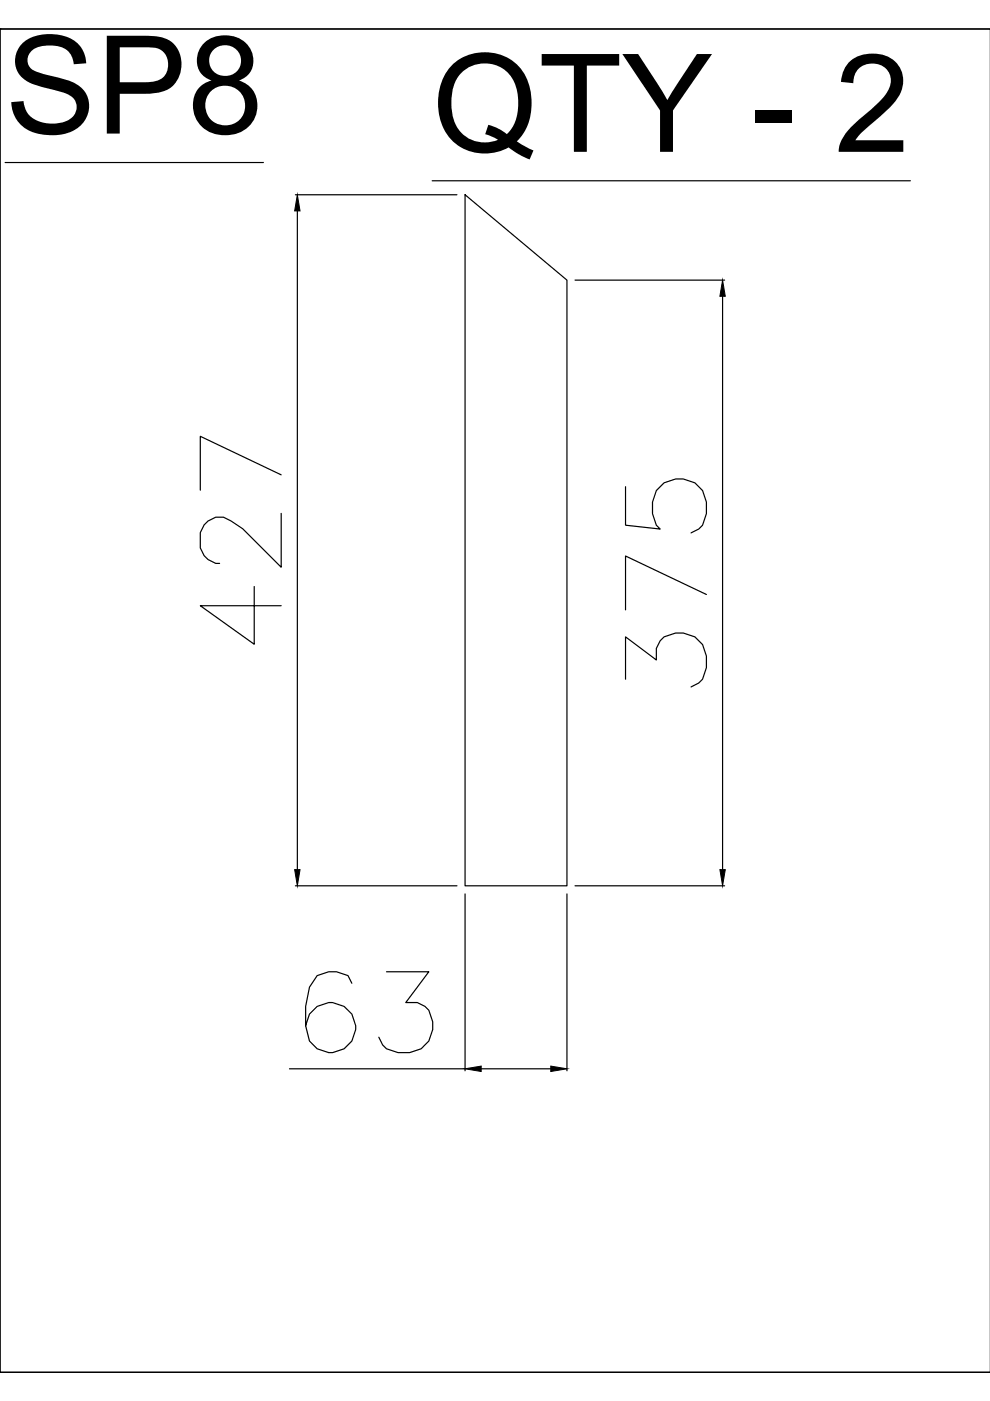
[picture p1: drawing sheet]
<svg xmlns="http://www.w3.org/2000/svg" width="210mm" height="297mm" viewBox="0 0 210 297" stroke-linecap="round" stroke-linejoin="round" font-family="sans-serif">
<defs><g id="words">
<g font-size="29">
<text x="1.1" y="28.3">SP8</text>
<text x="91.6" y="32.2">QTY - 2</text>
</g>
</g></defs>
<!-- layer: 0 -->
<g fill="none" stroke="#000" stroke-width=".25">
<path d="M0 6.1h.1M0 6.1h210h-210v284.9h210h-210zM1.1 34.5h54.7M91.6 38.3h101.4M62.6 41.3h34.3M63 44.7v139.7M98.6 41.3l21.6 18.1v128.4h-21.6zM121.9 59.4h31.7M153.2 62.8v121.6M59.6 108.8v11.5l-8.1-8.2-2.5-1.6a4.1 4.1 0 0 0-6.5 2.4v3.3a4.3 4.3 0 0 0 4.1 3.3M59.6 100.7l-17.1-8.2v11.4M132.6 103.2v8.2l7.4 .8-.8-.8-.9-2.5v-2.4a5.5 5.5 0 0 1 6.6-4.9l2.4 .8 1.7 1.6 .8 2.5v2.4l-.8 2.5-.9 .8-1.6 .8"/>
<path d="M53.9 124.4v12.2l-11.4-8.2h17.1M149.8 126l-17.2-8.1v11.4M132.6 144v-9l6.6 4.9v-2.4l.8-1.7 .8-.8a6.2 6.2 0 0 1 8.2 1.7l.8 2.4v2.5l-.8 2.4-.9 .8-1.6 .8M62.6 187.8h34.3M98.6 189.5v37.5M120.2 189.5v37.5M121.9 187.8h31.7M74.6 208.5l-.8-1.7-2.5-.8h-1.6l-2.5 .8-1.6 2.5-.8 4.1v4.1l.8 3.2 1.6 1.7 2.5 .8a5.3 5.3 0 0 0 5.7-5.7l-.8-2.5-1.6-1.6-2.5-.8h-.8l-2.5 .8-1.6 1.6-.8 2.5M81.9 206h9l-4.9 6.6h2.5l1.6 .8 .8 .8a6.2 6.2 0 0 1-1.6 8.2l-2.5 .8h-2.4l-2.5-.8-.8-.9-.8-1.6M61.4 226.6h37.2M102 226.6h14.8"/>
</g>
<path d="M63 41.3l.6 3.4h-1.1zM153.2 59.4l.6 3.4h-1.2zM62.5 184.4h1.1l-.6 3.4zM152.6 184.4h1.2l-.6 3.4zM98.6 226.6l3.4-.6v1.2zM116.8 226l3.4 .6-3.4 .6z" fill="#000" stroke="#000" stroke-width=".21"/>
<use href="#words"/>
</svg>
